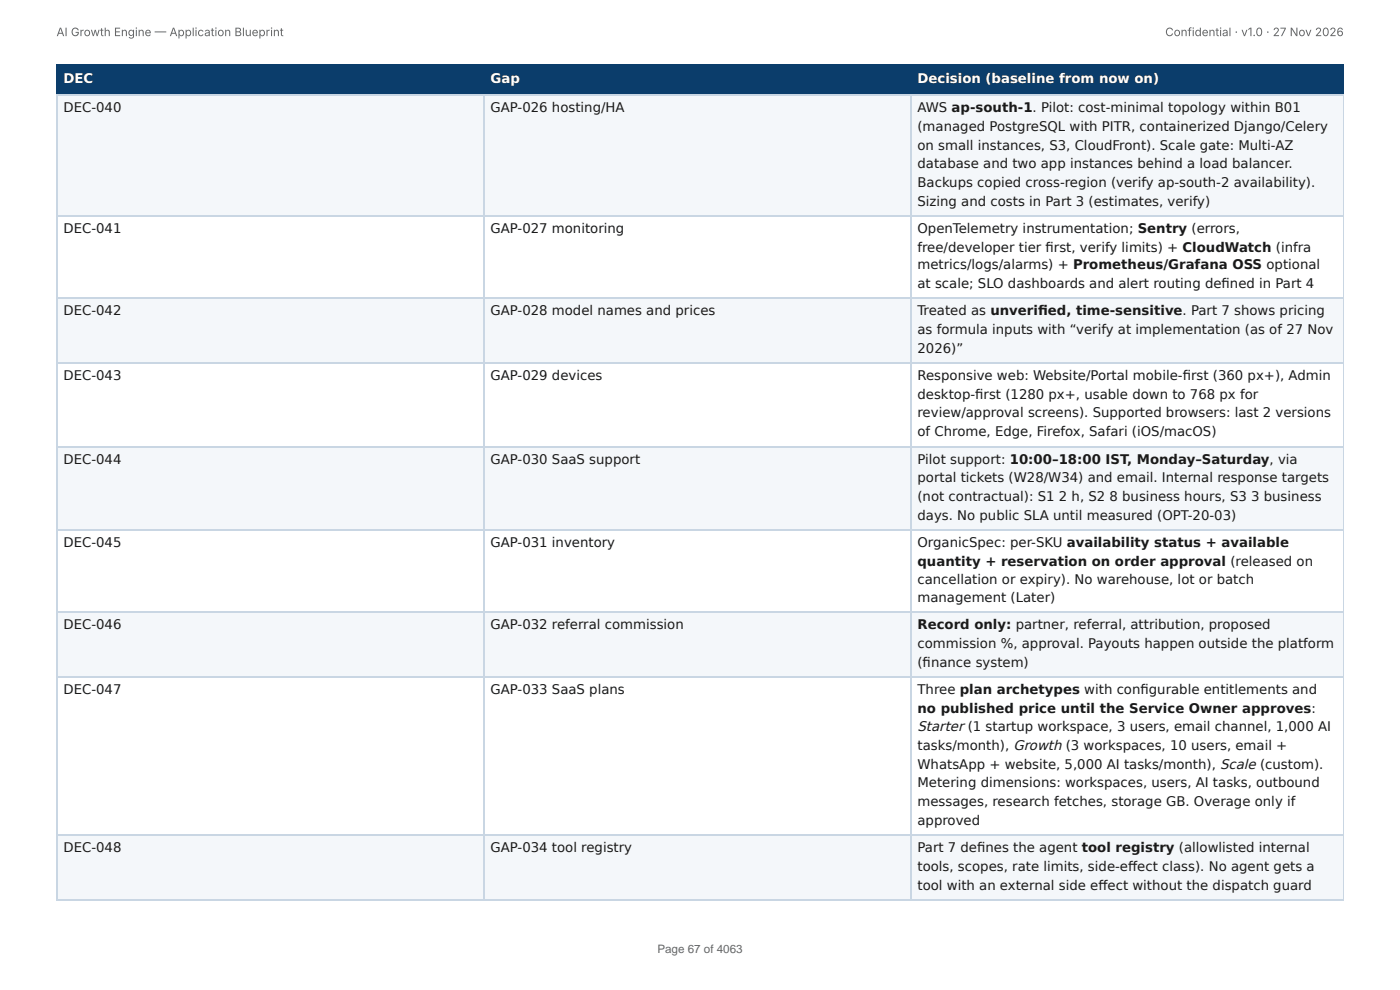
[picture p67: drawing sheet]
<svg xmlns="http://www.w3.org/2000/svg" width="297mm" height="210mm" viewBox="0 0 297 210" stroke-linecap="round" stroke-linejoin="round" font-family="sans-serif">
<defs><g id="words">
<text font-size="2.9" fill="#1a1a1a" x="194.9" y="155.3">Starter (1 startup workspace, 3 users, email channel, 1,000 AI</text>
<g font-size="2.8" fill="#fff">
<text x="13.5" y="17.7">DEC</text>
<text x="104.2" y="17.7">Gap</text>
<text x="194.9" y="17.7">Decision (baseline from now on)</text>
</g>
<g font-size="2.8" fill="#1a1a1a">
<text x="13.5" y="23.8">DEC-040</text>
<text x="104.2" y="23.8">GAP-026 hosting/HA</text>
<text x="194.9" y="23.8">AWS ap-south-1. Pilot: cost-minimal topology within B01</text>
<text x="194.9" y="27.8">(managed PostgreSQL with PITR, containerized Django/Celery</text>
<text x="194.9" y="31.8">on small instances, S3, CloudFront). Scale gate: Multi-AZ</text>
<text x="194.9" y="35.7">database and two app instances behind a load balancer.</text>
<text x="194.9" y="39.7">Backups copied cross-region (verify ap-south-2 availability).</text>
<text x="194.9" y="43.7">Sizing and costs in Part 3 (estimates, verify)</text>
<text x="13.5" y="49.5">DEC-041</text>
<text x="104.2" y="49.5">GAP-027 monitoring</text>
<text x="194.9" y="49.5">OpenTelemetry instrumentation; Sentry (errors,</text>
<text x="194.9" y="53.4">free/developer tier fi rst, verify limits) + CloudWatch (infra</text>
<text x="194.9" y="57.2">metrics/logs/alarms) + Prometheus/Grafana OSS optional</text>
<text x="194.9" y="61.1">at scale; SLO dashboards and alert routing defi ned in Part 4</text>
<text x="13.5" y="66.9">DEC-042</text>
<text x="104.2" y="66.9">GAP-028 model names and prices</text>
<text x="194.9" y="66.9">Treated as unverifi ed, time-sensitive. Part 7 shows pricing</text>
<text x="194.9" y="70.9">as formula inputs with “verify at implementation (as of 27 Nov</text>
<text x="194.9" y="74.9">2026)”</text>
<text x="13.5" y="80.7">DEC-043</text>
<text x="104.2" y="80.7">GAP-029 devices</text>
<text x="194.9" y="80.7">Responsive web: Website/Portal mobile-fi rst (360 px+), Admin</text>
<text x="194.9" y="84.7">desktop-fi rst (1280 px+, usable down to 768 px for</text>
<text x="194.9" y="88.6">review/approval screens). Supported browsers: last 2 versions</text>
<text x="194.9" y="92.6">of Chrome, Edge, Firefox, Safari (iOS/macOS)</text>
<text x="13.5" y="98.4">DEC-044</text>
<text x="104.2" y="98.4">GAP-030 SaaS support</text>
<text x="194.9" y="98.4">Pilot support: 10:00–18:00 IST, Monday–Saturday, via</text>
<text x="194.9" y="102.4">portal tickets (W28/W34) and email. Internal response targets</text>
<text x="194.9" y="106.4">(not contractual): S1</text>
<text x="224.9" y="106.4">2 h, S2</text>
<text x="235.7" y="106.4">8 business hours, S3</text>
<text x="265.7" y="106.4">3 business</text>
<text x="194.9" y="110.3">days. No public SLA until measured (OPT-20-03)</text>
<text x="13.5" y="116.2">DEC-045</text>
<text x="104.2" y="116.2">GAP-031 inventory</text>
<text x="194.9" y="116.2">OrganicSpec: per-SKU availability status + available</text>
<text x="194.9" y="120.1">quantity + reservation on order approval (released on</text>
<text x="194.9" y="124.1">cancellation or expiry). No warehouse, lot or batch</text>
<text x="194.9" y="127.8">management (Later)</text>
<text x="13.5" y="133.6">DEC-046</text>
<text x="104.2" y="133.6">GAP-032 referral commission</text>
<text x="194.9" y="133.6">Record only: partner, referral, attribution, proposed</text>
<text x="194.9" y="137.6">commission %, approval. Payouts happen outside the platform</text>
<text x="194.9" y="141.6">(fi nance system)</text>
<text x="13.5" y="147.4">DEC-047</text>
<text x="104.2" y="147.4">GAP-033 SaaS plans</text>
<text x="194.9" y="147.4">Three plan archetypes with confi gurable entitlements and</text>
<text x="194.9" y="151.3">no published price until the Service Owner approves:</text>
<text x="194.9" y="159.3">tasks/month), Growth (3 workspaces, 10 users, email +</text>
<text x="194.9" y="163.2">WhatsApp + website, 5,000 AI tasks/month), Scale (custom).</text>
<text x="194.9" y="167.2">Metering dimensions: workspaces, users, AI tasks, outbound</text>
<text x="194.9" y="171.2">messages, research fetches, storage GB. Overage only if</text>
<text x="194.9" y="175.2">approved</text>
<text x="13.5" y="181">DEC-048</text>
<text x="104.2" y="181">GAP-034 tool registry</text>
<text x="194.9" y="181">Part 7 defi nes the agent tool registry (allowlisted internal</text>
<text x="194.9" y="184.9">tools, scopes, rate limits, side-eff ect class). No agent gets a</text>
<text x="194.9" y="188.9">tool with an external side eff ect without the dispatch guard</text>
</g>
<g font-size="2.5" fill="#666">
<text x="12" y="7.7">AI Growth Engine — Application Blueprint</text>
<text x="247.5" y="7.7">Confidential · v1.0 · 27 Nov 2026</text>
<text x="139.6" y="202.5">Page 67 of 4063</text>
</g>
</g></defs>
<g fill="#0b3d6b">
<path d="M12.2 14h90.5v6.1h-90.5z"/>
<path d="M102.7 14h90.7v6.1h-90.7z"/>
<path d="M193.4 14h92v6.1h-92z"/>
</g>
<g fill="#f4f7fa">
<path d="M12.2 20.1h90.5v25.7h-90.5z"/>
<path d="M102.7 20.1h90.7v25.7h-90.7z"/>
<path d="M193.4 20.1h92v25.7h-92z"/>
<path d="M12.2 63.5h90.5v13.8h-90.5z"/>
<path d="M102.7 63.5h90.7v13.8h-90.7z"/>
<path d="M193.4 63.5h92v13.8h-92z"/>
<path d="M12.2 94.7h90.5v17.7h-90.5z"/>
<path d="M102.7 94.7h90.7v17.7h-90.7z"/>
<path d="M193.4 94.7h92v17.7h-92z"/>
<path d="M12.2 130.2h90.5v13.7h-90.5z"/>
<path d="M102.7 130.2h90.7v13.7h-90.7z"/>
<path d="M193.4 130.2h92v13.7h-92z"/>
<path d="M12.2 177.3h90.5v13.7h-90.5z"/>
<path d="M102.7 177.3h90.7v13.7h-90.7z"/>
<path d="M193.4 177.3h92v13.7h-92z"/>
</g>
<path d="M11.9 13.9h273.5M12 13.8v6.6M102.8 13.8v6.6M193.5 13.8v6.6M11.9 20.2h273.5" fill="none" stroke="#0b3d6b" stroke-width=".26"/>
<path d="M285.3 13.8v6.6" fill="none" stroke="#0b3d6b" stroke-width=".21"/>
<g fill="none" stroke="#c9d6e3" stroke-width=".26">
<path d="M11.9 20.2h273.5M12 20.4v170.9M102.8 20.4v170.9M193.5 20.4v170.9M11.9 45.9h273.5M11.9 63.4h273.5M11.9 77.1h273.5M11.9 94.9h273.5M11.9 112.6h273.5M11.9 130h273.5M11.9 143.8h273.5M11.9 177.4h273.5"/>
<path d="M11.9 191.2h273.5"/>
</g>
<path d="M285.3 20.4v170.9" fill="none" stroke="#c9d6e3" stroke-width=".21"/>
<use href="#words"/>
</svg>
